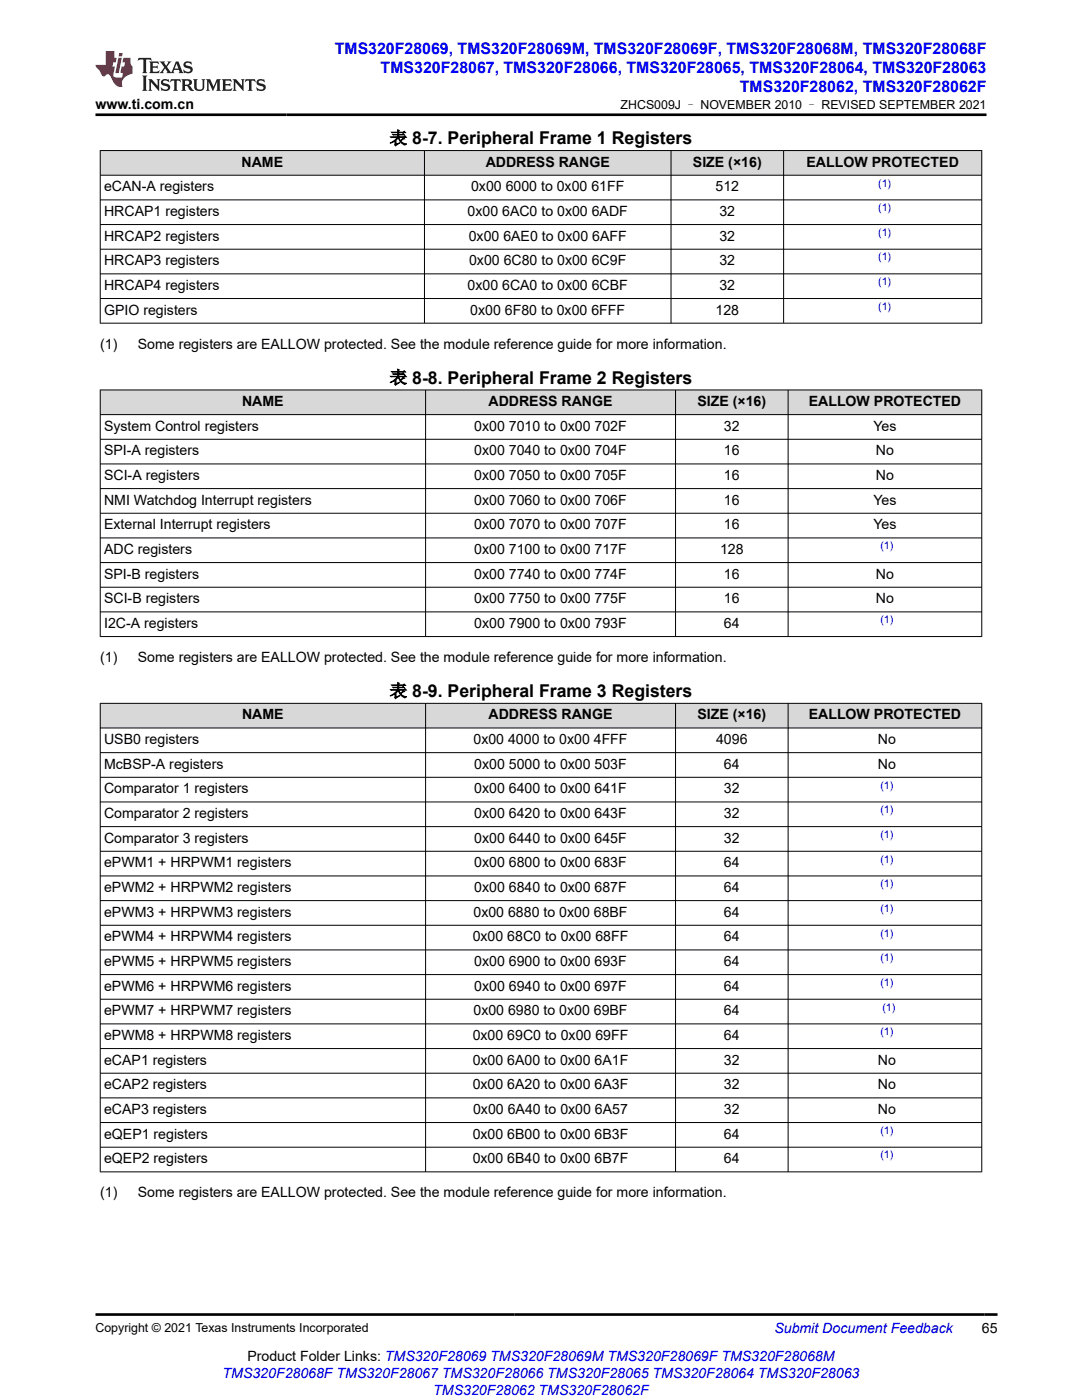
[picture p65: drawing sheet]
<svg xmlns="http://www.w3.org/2000/svg" width="216mm" height="279mm" viewBox="0 0 216 279" stroke-linecap="round" stroke-linejoin="round" font-family="sans-serif">
<defs><g id="words">
<g font-size="3.5">
<text x="77.8" y="28.8">表 8-7. Peripheral Frame 1 Registers</text>
<text x="77.8" y="76.6">表 8-8. Peripheral Frame 2 Registers</text>
<text x="77.8" y="139.1">表 8-9. Peripheral Frame 3 Registers</text>
</g>
<g font-size="3.2" fill="#00f">
<text x="66.8" y="10.7">TMS320F28069, TMS320F28069M, TMS320F28069F, TMS320F28068M, TMS320F28068F</text>
<text x="76" y="14.5">TMS320F28067, TMS320F28066, TMS320F28065, TMS320F28064, TMS320F28063</text>
<text x="147.6" y="18.3">TMS320F28062, TMS320F28062F</text>
</g>
<g font-size="2.8">
<text x="19" y="21.7">www.ti.com.cn</text>
<text x="48.2" y="33.2">NAME</text>
<text x="96.9" y="33.2">ADDRESS RANGE</text>
<text x="138.3" y="33.2">SIZE (×16)</text>
<text x="160.9" y="33.2">EALLOW PROTECTED</text>
<text x="20.8" y="38.2">eCAN-A registers</text>
<text x="94" y="38.2">0x00 6000 to 0x00 61FF</text>
<text x="142.8" y="38.2">512</text>
<text x="20.8" y="43.1">HRCAP1 registers</text>
<text x="93.3" y="43.1">0x00 6AC0 to 0x00 6ADF</text>
<text x="143.6" y="43.1">32</text>
<text x="20.8" y="48">HRCAP2 registers</text>
<text x="20.8" y="52.9">HRCAP3 registers</text>
<text x="93.5" y="48">0x00 6AE0 to 0x00 6AFF</text>
<text x="93.6" y="52.9">0x00 6C80 to 0x00 6C9F</text>
<text x="143.6" y="48">32</text>
<text x="143.6" y="52.9">32</text>
<text x="20.8" y="57.8">HRCAP4 registers</text>
<text x="93.3" y="57.8">0x00 6CA0 to 0x00 6CBF</text>
<text x="143.6" y="57.8">32</text>
<text x="20.8" y="62.8">GPIO registers</text>
<text x="93.8" y="62.8">0x00 6F80 to 0x00 6FFF</text>
<text x="142.8" y="62.8">128</text>
<text x="20" y="69.6">(1)</text>
<text x="27.5" y="69.6">Some registers are EALLOW protected. See the module reference guide for more information.</text>
<text x="48.3" y="81">NAME</text>
<text x="97.5" y="81">ADDRESS RANGE</text>
<text x="139.2" y="81">SIZE (×16)</text>
<text x="161.4" y="81">EALLOW PROTECTED</text>
<text x="20.8" y="85.9">System Control registers</text>
<text x="94.6" y="85.9">0x00 7010 to 0x00 702F</text>
<text x="144.5" y="85.9">32</text>
<text x="174.3" y="85.9">Yes</text>
<text x="20.8" y="90.9">SPI-A registers</text>
<text x="20.8" y="95.8">SCI-A registers</text>
<text x="94.6" y="90.9">0x00 7040 to 0x00 704F</text>
<text x="94.6" y="95.8">0x00 7050 to 0x00 705F</text>
<text x="144.5" y="90.9">16</text>
<text x="144.5" y="95.8">16</text>
<text x="174.8" y="90.9">No</text>
<text x="174.8" y="95.8">No</text>
<text x="20.8" y="100.7">NMI Watchdog Interrupt registers</text>
<text x="94.6" y="100.7">0x00 7060 to 0x00 706F</text>
<text x="144.5" y="100.7">16</text>
<text x="174.3" y="100.7">Yes</text>
<text x="20.8" y="105.6">External Interrupt registers</text>
<text x="94.6" y="105.6">0x00 7070 to 0x00 707F</text>
<text x="144.5" y="105.6">16</text>
<text x="174.3" y="105.6">Yes</text>
<text x="20.8" y="110.5">ADC registers</text>
<text x="94.6" y="110.5">0x00 7100 to 0x00 717F</text>
<text x="143.7" y="110.5">128</text>
<text x="20.8" y="115.5">SPI-B registers</text>
<text x="94.6" y="115.5">0x00 7740 to 0x00 774F</text>
<text x="144.5" y="115.5">16</text>
<text x="174.8" y="115.5">No</text>
<text x="20.8" y="120.4">SCI-B registers</text>
<text x="20.8" y="125.3">I2C-A registers</text>
<text x="94.6" y="120.4">0x00 7750 to 0x00 775F</text>
<text x="94.6" y="125.3">0x00 7900 to 0x00 793F</text>
<text x="144.5" y="120.4">16</text>
<text x="144.5" y="125.3">64</text>
<text x="174.8" y="120.4">No</text>
<text x="20" y="132.1">(1)</text>
<text x="27.5" y="132.1">Some registers are EALLOW protected. See the module reference guide for more information.</text>
<text x="48.3" y="143.6">NAME</text>
<text x="97.5" y="143.6">ADDRESS RANGE</text>
<text x="139.2" y="143.6">SIZE (×16)</text>
<text x="161.4" y="143.6">EALLOW PROTECTED</text>
<text x="20.8" y="148.5">USB0 registers</text>
<text x="94.5" y="148.5">0x00 4000 to 0x00 4FFF</text>
<text x="142.9" y="148.5">4096</text>
<text x="175.2" y="148.5">No</text>
<text x="20.8" y="153.4">McBSP-A registers</text>
<text x="94.6" y="153.4">0x00 5000 to 0x00 503F</text>
<text x="144.5" y="153.4">64</text>
<text x="175.2" y="153.4">No</text>
<text x="20.8" y="158.3">Comparator 1 registers</text>
<text x="94.6" y="158.3">0x00 6400 to 0x00 641F</text>
<text x="144.5" y="158.3">32</text>
<text x="20.8" y="163.2">Comparator 2 registers</text>
<text x="94.6" y="163.2">0x00 6420 to 0x00 643F</text>
<text x="144.5" y="163.2">32</text>
<text x="20.8" y="168.2">Comparator 3 registers</text>
<text x="20.8" y="173.1">ePWM1 + HRPWM1 registers</text>
<text x="94.6" y="168.2">0x00 6440 to 0x00 645F</text>
<text x="94.6" y="173.1">0x00 6800 to 0x00 683F</text>
<text x="144.5" y="168.2">32</text>
<text x="144.5" y="173.1">64</text>
<text x="20.8" y="178">ePWM2 + HRPWM2 registers</text>
<text x="94.6" y="178">0x00 6840 to 0x00 687F</text>
<text x="144.5" y="178">64</text>
<text x="20.8" y="182.9">ePWM3 + HRPWM3 registers</text>
<text x="94.5" y="182.9">0x00 6880 to 0x00 68BF</text>
<text x="144.5" y="182.9">64</text>
<text x="20.8" y="187.8">ePWM4 + HRPWM4 registers</text>
<text x="94.3" y="187.8">0x00 68C0 to 0x00 68FF</text>
<text x="144.5" y="187.8">64</text>
<text x="20.8" y="192.8">ePWM5 + HRPWM5 registers</text>
<text x="20.8" y="197.7">ePWM6 + HRPWM6 registers</text>
<text x="94.6" y="192.8">0x00 6900 to 0x00 693F</text>
<text x="94.6" y="197.7">0x00 6940 to 0x00 697F</text>
<text x="144.5" y="192.8">64</text>
<text x="144.5" y="197.7">64</text>
<text x="20.8" y="202.6">ePWM7 + HRPWM7 registers</text>
<text x="94.5" y="202.6">0x00 6980 to 0x00 69BF</text>
<text x="144.5" y="202.6">64</text>
<text x="20.8" y="207.5">ePWM8 + HRPWM8 registers</text>
<text x="94.3" y="207.5">0x00 69C0 to 0x00 69FF</text>
<text x="144.5" y="207.5">64</text>
<text x="20.8" y="212.5">eCAP1 registers</text>
<text x="94.3" y="212.5">0x00 6A00 to 0x00 6A1F</text>
<text x="144.5" y="212.5">32</text>
<text x="175.2" y="212.5">No</text>
<text x="20.8" y="217.4">eCAP2 registers</text>
<text x="94.3" y="217.4">0x00 6A20 to 0x00 6A3F</text>
<text x="144.5" y="217.4">32</text>
<text x="175.2" y="217.4">No</text>
<text x="20.8" y="222.3">eCAP3 registers</text>
<text x="20.8" y="227.2">eQEP1 registers</text>
<text x="94.3" y="227.2">0x00 6B00 to 0x00 6B3F</text>
<text x="94.4" y="222.3">0x00 6A40 to 0x00 6A57</text>
<text x="144.5" y="222.3">32</text>
<text x="144.5" y="227.2">64</text>
<text x="175.2" y="222.3">No</text>
<text x="20.8" y="232.1">eQEP2 registers</text>
<text x="94.3" y="232.1">0x00 6B40 to 0x00 6B7F</text>
<text x="144.5" y="232.1">64</text>
<text x="20" y="238.9">(1)</text>
<text x="27.5" y="238.9">Some registers are EALLOW protected. See the module reference guide for more information.</text>
<text x="195.9" y="266.1">65</text>
<text x="49.4" y="271.7">Product Folder Links: TMS320F28069 TMS320F28069M TMS320F28069F TMS320F28068M</text>
</g>
<g font-size="2.8" fill="#00f">
<text x="154.5" y="266.1">Submit Document Feedback</text>
<text x="44.4" y="275.1">TMS320F28068F TMS320F28067 TMS320F28066 TMS320F28065 TMS320F28064 TMS320F28063</text>
<text x="86.5" y="278.4">TMS320F28062 TMS320F28062F</text>
</g>
<g font-size="2.5">
<text x="123.8" y="21.8">ZHCS009J – NOVEMBER 2010 – REVISED SEPTEMBER 2021</text>
<text x="19" y="265.8">Copyright © 2021 Texas Instruments Incorporated</text>
</g>
<g font-size="2.1" fill="#00f">
<text x="175.2" y="37.2">(1)</text>
<text x="175.2" y="42.1">(1)</text>
<text x="175.2" y="47.1">(1)</text>
<text x="175.2" y="52">(1)</text>
<text x="175.2" y="56.9">(1)</text>
<text x="175.2" y="61.8">(1)</text>
<text x="175.7" y="109.6">(1)</text>
<text x="175.7" y="124.4">(1)</text>
<text x="175.7" y="157.4">(1)</text>
<text x="175.7" y="162.3">(1)</text>
<text x="175.7" y="167.2">(1)</text>
<text x="175.7" y="172.1">(1)</text>
<text x="175.7" y="177.1">(1)</text>
<text x="175.7" y="182">(1)</text>
<text x="175.7" y="186.9">(1)</text>
<text x="175.7" y="191.8">(1)</text>
<text x="175.7" y="196.7">(1)</text>
<text x="176.1" y="201.7">(1)</text>
<text x="175.7" y="206.6">(1)</text>
<text x="175.7" y="226.3">(1)</text>
<text x="175.7" y="231.2">(1)</text>
</g>
</g></defs>
<g fill="#d8d8d8">
<path d="M20 30h175.9v5h-175.9z" fill-rule="evenodd"/>
<path d="M20.1 30.1h64.5v4.8h-64.5z" fill-rule="evenodd"/>
<path d="M84.8 30.1h49v4.8h-49z" fill-rule="evenodd"/>
<path d="M134 30.1h22.3v4.8h-22.3z" fill-rule="evenodd"/>
<path d="M156.4 30.1h39.4v4.8h-39.4z" fill-rule="evenodd"/>
</g>
<g fill="none" stroke="#000" stroke-width=".2">
<path d="M19.9 30h176.1M19.9 35h176.1M19.9 39.9h176.1M20 30v34.6M84.7 30v34.6M133.9 30v34.6M156.4 30v34.6M195.9 30v34.6M19.9 44.8h176.1M19.9 49.7h176.1M19.9 54.7h176.1M19.9 59.6h176.1"/>
<path d="M19.9 64.5h176.1"/>
</g>
<g fill="#d8d8d8">
<path d="M20 77.8h175.9v4.9h-175.9z" fill-rule="evenodd"/>
<path d="M20.1 77.9h64.8v4.8h-64.8z" fill-rule="evenodd"/>
<path d="M85 77.9h49.7v4.8h-49.7z" fill-rule="evenodd"/>
<path d="M134.9 77.9h22.3v4.8h-22.3z" fill-rule="evenodd"/>
<path d="M157.3 77.9h38.5v4.8h-38.5z" fill-rule="evenodd"/>
</g>
<g fill="none" stroke="#000" stroke-width=".2">
<path d="M19.9 77.8h176.1M20 77.8v49.3M84.9 77.8v49.3M134.8 77.8v49.3M157.3 77.8v49.3M195.9 77.8v49.3M19.9 82.7h176.1M19.9 87.7h176.1M19.9 92.6h176.1M19.9 97.5h176.1M19.9 102.4h176.1M19.9 107.4h176.1"/>
<path d="M19.9 112.3h176.1M19.9 117.2h176.1M19.9 122.1h176.1M19.9 127h176.1"/>
</g>
<g fill="#d8d8d8">
<path d="M20 140.4h175.9v4.9h-175.9z" fill-rule="evenodd"/>
<path d="M20.1 140.4h64.8v4.8h-64.8z" fill-rule="evenodd"/>
<path d="M85 140.4h49.7v4.8h-49.7z" fill-rule="evenodd"/>
<path d="M134.9 140.4h22.3v4.8h-22.3z" fill-rule="evenodd"/>
<path d="M157.3 140.4h38.5v4.8h-38.5z" fill-rule="evenodd"/>
</g>
<g fill="none" stroke="#000" stroke-width=".2">
<path d="M19.9 140.4h176.1M19.9 145.3h176.1M19.9 150.2h176.1M19.9 155.1h176.1M20 140.3v93.6M84.9 140.3v93.6M134.8 140.3v93.6M157.3 140.3v93.6M195.9 140.3v93.6M19.9 160h176.1M19.9 165h176.1M19.9 169.9h176.1"/>
<path d="M19.9 174.8h176.1M19.9 179.7h176.1M19.9 184.7h176.1M19.9 189.6h176.1M19.9 194.5h176.1M19.9 199.4h176.1M19.9 204.3h176.1M19.9 209.3h176.1M19.9 214.2h176.1M19.9 219.1h176.1M19.9 224h176.1M19.9 228.9h176.1"/>
<path d="M19.9 233.9h176.1"/>
</g>
<path d="M27.7 11.6l-.2 .5 .5-.2h.6v.1v2.2l-.2 .4h1l-.2-.4v-2.2v-.1h.5l.5 .2-.1-.5zM29.8 12.3l.2 .4v1.5l-.2 .4h1.9l.1-.6a1.08 1.08 0 0 1-1.3 .2v-.7h.6l.4 .2v-.7l-.4 .2h-.6v-.5l.2-.2a1 1 0 0 1 1 .3l-.1-.5zM31.8 12.3l1 1.1-1 1.2h.9l-.2-.2 .4-.8 .5 .8-.2 .2h1.6l-.2-.2 .1-.5h1l.1 .5-.1 .2h.9l-.2-.3-.8-2h-.5l-1 2.2-.8-1.1 .9-1.1h-.8l.2 .2-.5 .6-.3-.6 .1-.2zM35.2 12.7l.4 1h-.8zM36.8 12.4a.65 .65 0 0 0-.2 .7 .65 .65 0 0 0 .6 .5l.7 .1 .1 .3a.79 .79 0 0 1-.7 .4 .79 .79 0 0 1-.7-.5l.1 .7 .2-.1a.93 .93 0 0 0 1.1 .1 .93 .93 0 0 0 .4-1 1.46 1.46 0 0 0-1.2-.6l-.1-.3a1.09 1.09 0 0 1 1.2 .2l-.2-.6-.1 .1-.6-.2zM28.4 15.1l.2 .4v2.2l-.2 .4h1l-.2-.4v-2.2l.2-.4zM29.6 15.8l.2 .4v1.5l-.2 .4h.8l-.3-.4v-1.3l1.7 1.8v-2l.2-.4h-.8l.2 .2 .1 1.1-1.2-1.3zM32.3 15.9a.65 .65 0 0 0-.2 .8 .65 .65 0 0 0 .7 .4l.6 .2 .1 .2a.79 .79 0 0 1-.7 .4 .79 .79 0 0 1-.7-.5l.1 .7 .2-.1a.93 .93 0 0 0 1.1 .1 .93 .93 0 0 0 .4-.9 1.46 1.46 0 0 0-1.2-.6l-.1-.4a1.09 1.09 0 0 1 1.2 .2l-.2-.6-.1 .1-.6-.1zM34.1 15.8l-.1 .6a.63 .63 0 0 1 .7-.3l.1 1.6-.3 .4h1l-.2-.4v-1.6a.66 .66 0 0 1 .8 .3l-.1-.6zM36.2 15.8l.2 .4v1.5l-.2 .4h.9l-.2-.2v-.7h.5l.1 .2a.79 .79 0 0 0 1.2 .6l-1-.9a.61 .61 0 0 0 .6-.6 .61 .61 0 0 0-.5-.7zM36.9 16.1h.2a.47 .47 0 0 1 .5 .1 .47 .47 0 0 1 .1 .5l-.2 .1-.6 .1zM38.5 15.8l.2 .2a2.27 2.27 0 0 0 .4 2 1.04 1.04 0 0 0 1.7-.7v-1.3l.2-.2h-.8l.2 .4v1.1a.6 .6 0 0 1-.6 .6 .6 .6 0 0 1-.6-.6v-1.1l.3-.4zM41.1 15.8l.2 .4v1.5l-.2 .4h.7l-.2-.4v-1.4l.9 1.9 .8-1.9v1.4l-.2 .4h1l-.3-.4v-1.5l.3-.4h-.8l-.7 1.5-.7-1.5zM44.3 15.8l.2 .4v1.5l-.2 .4h1.9l.1-.6a1.09 1.09 0 0 1-1.3 .2v-.7h.6l.4 .2v-.6l-.4 .2h-.6v-.6l.2-.1a1.01 1.01 0 0 1 1 .3l-.1-.6zM46.4 15.8l.3 .4v1.5l-.3 .4h.8l-.2-.4v-1.3l1.6 1.8v-2l.2-.4h-.7l.2 .2v1.1l-1.2-1.3zM49 15.8l-.1 .6a.63 .63 0 0 1 .8-.3v1.6l-.3 .4h1l-.2-.4v-1.6a.66 .66 0 0 1 .8 .3l-.1-.6zM51.4 15.9a.65 .65 0 0 0-.2 .8 .65 .65 0 0 0 .6 .4l.6 .2 .2 .2a.79 .79 0 0 1-.8 .4 .79 .79 0 0 1-.6-.5l.1 .7 .2-.1a.93 .93 0 0 0 1 .1 .93 .93 0 0 0 .5-.9 1.46 1.46 0 0 0-1.3-.6l-.1-.4a1.09 1.09 0 0 1 1.3 .2l-.2-.6-.2 .1-.5-.1z" fill="#231f20"/>
<path d="M21.1 10.2v2.8h-2.1l.1 .3 .9 1a.95 .95 0 0 0 .9 .9 .59 .59 0 0 1 .6-.4 .59 .59 0 0 1 .5 .4l.4 .7a1.59 1.59 0 0 0 2.1 1.4 1.61 1.61 0 0 1 1-2.3l1-.3-.1-1.5a1.59 1.59 0 0 1-.4-1.7h-1.4l-.2 .9h.5l-.1 .9h-.5l-.2 1v.2l.4 .1-.2 .9h-.6a.73 .73 0 0 1-1.1-.7l.3-1.5h-.5l.2-.9h.5l.2-.9h-.5v-1.3zM23.6 11.5l-.6 3.1h.7l.6-3.1zM23.8 10.6l-.1 .6h.7l.1-.6z" fill="#ed1c24"/>
<path d="M19 22.9h177.8M19.1 262.3h179.9" fill="none" stroke="#000" stroke-width=".53"/>
<use href="#words"/>
</svg>
